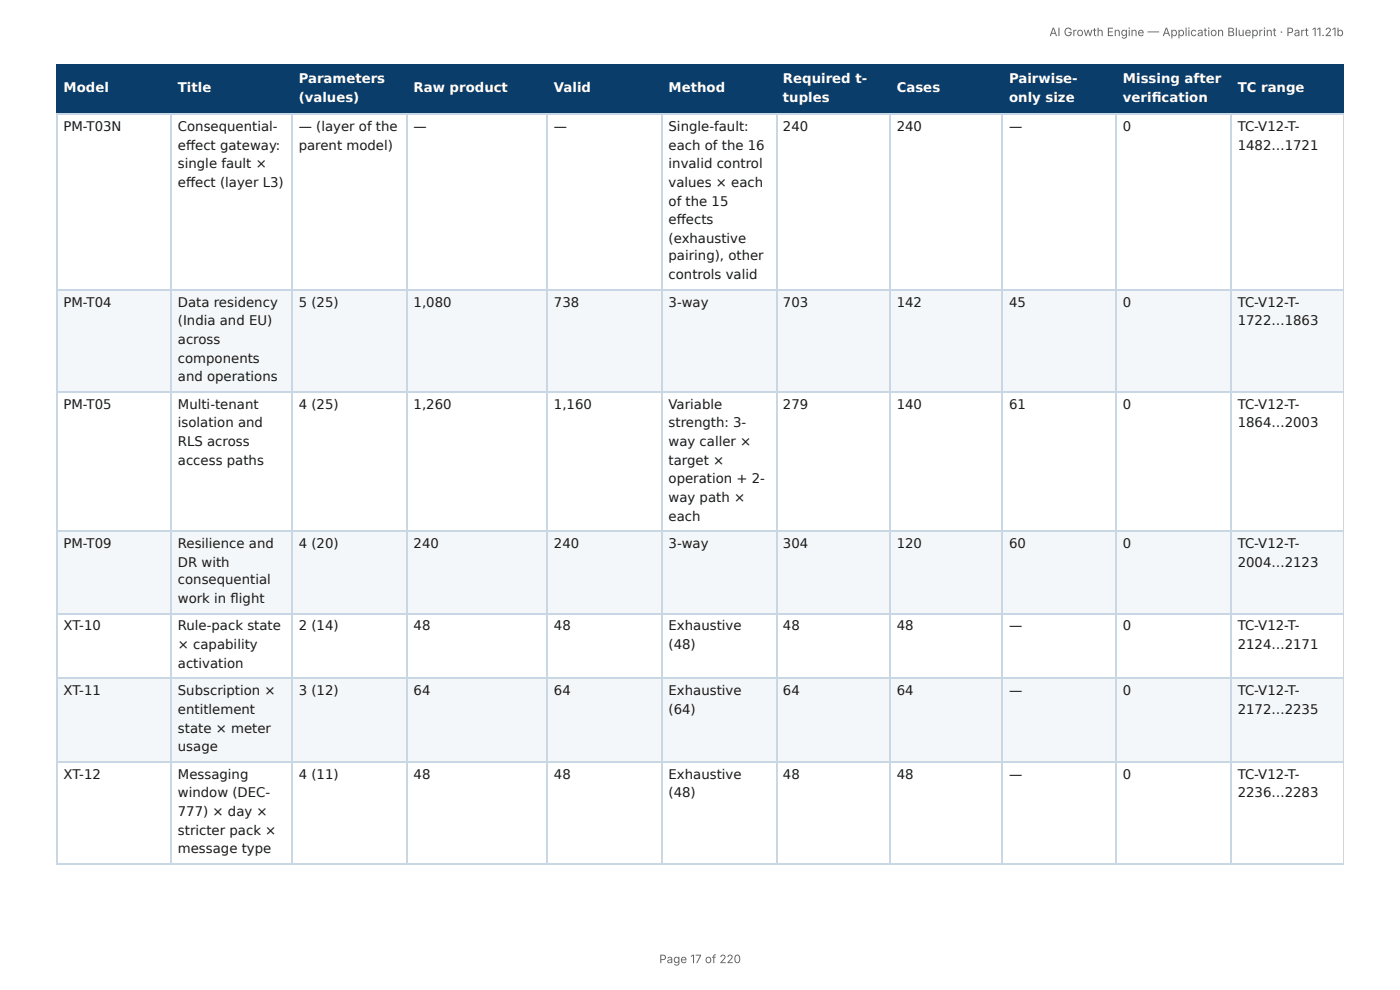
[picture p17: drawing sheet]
<svg xmlns="http://www.w3.org/2000/svg" width="297mm" height="210mm" viewBox="0 0 297 210" stroke-linecap="round" stroke-linejoin="round" font-family="sans-serif">
<defs><g id="words">
<g font-size="2.8" fill="#fff">
<text x="63.4" y="17.7">Parameters</text>
<text x="166.3" y="17.7">Required t-</text>
<text x="214.3" y="17.7">Pairwise-</text>
<text x="238.5" y="17.7">Missing after</text>
<text x="13.5" y="19.6">Model</text>
<text x="37.8" y="19.6">Title</text>
<text x="63.4" y="21.7">(values)</text>
<text x="87.8" y="19.6">Raw product</text>
<text x="117.7" y="19.6">Valid</text>
<text x="142" y="19.6">Method</text>
<text x="166.3" y="21.7">tuples</text>
<text x="190.5" y="19.6">Cases</text>
<text x="214.3" y="21.7">only size</text>
<text x="238.5" y="21.7">verifi cation</text>
<text x="262.9" y="19.6">TC range</text>
</g>
<g font-size="2.8" fill="#1a1a1a">
<text x="13.5" y="27.8">PM-T03N</text>
<text x="37.8" y="27.8">Consequential-</text>
<text x="63.4" y="27.8">— (layer of the</text>
<text x="87.8" y="27.8">—</text>
<text x="117.7" y="27.8">—</text>
<text x="142" y="27.8">Single-fault:</text>
<text x="166.3" y="27.8">240</text>
<text x="190.5" y="27.8">240</text>
<text x="214.3" y="27.8">—</text>
<text x="238.5" y="27.8">0</text>
<text x="262.9" y="27.8">TC-V12-T-</text>
<text x="37.8" y="31.8">eff ect gateway:</text>
<text x="37.8" y="35.7">single fault ×</text>
<text x="63.4" y="31.8">parent model)</text>
<text x="142" y="31.8">each of the 16</text>
<text x="142" y="35.7">invalid control</text>
<text x="262.9" y="31.8">1482…1721</text>
<text x="37.8" y="39.7">eff ect (layer L3)</text>
<text x="142" y="39.7">values × each</text>
<text x="142" y="43.7">of the 15</text>
<text x="142" y="47.6">eff ects</text>
<text x="142" y="51.6">(exhaustive</text>
<text x="142" y="55.3">pairing), other</text>
<text x="142" y="59.3">controls valid</text>
<text x="13.5" y="65.1">PM-T04</text>
<text x="37.8" y="65.1">Data residency</text>
<text x="63.4" y="65.1">5 (25)</text>
<text x="87.8" y="65.1">1,080</text>
<text x="117.7" y="65.1">738</text>
<text x="142" y="65.1">3-way</text>
<text x="166.3" y="65.1">703</text>
<text x="190.5" y="65.1">142</text>
<text x="214.3" y="65.1">45</text>
<text x="238.5" y="65.1">0</text>
<text x="262.9" y="65.1">TC-V12-T-</text>
<text x="37.8" y="69.1">(India and EU)</text>
<text x="262.9" y="69.1">1722…1863</text>
<text x="37.8" y="73">across</text>
<text x="37.8" y="77">components</text>
<text x="37.8" y="81">and operations</text>
<text x="13.5" y="86.8">PM-T05</text>
<text x="37.8" y="86.8">Multi-tenant</text>
<text x="63.4" y="86.8">4 (25)</text>
<text x="87.8" y="86.8">1,260</text>
<text x="117.7" y="86.8">1,160</text>
<text x="142" y="86.8">Variable</text>
<text x="166.3" y="86.8">279</text>
<text x="190.5" y="86.8">140</text>
<text x="214.3" y="86.8">61</text>
<text x="238.5" y="86.8">0</text>
<text x="262.9" y="86.8">TC-V12-T-</text>
<text x="37.8" y="90.8">isolation and</text>
<text x="37.8" y="94.7">RLS across</text>
<text x="142" y="90.8">strength: 3-</text>
<text x="142" y="94.7">way caller ×</text>
<text x="262.9" y="90.8">1864…2003</text>
<text x="37.8" y="98.7">access paths</text>
<text x="142" y="98.7">target ×</text>
<text x="142" y="102.7">operation + 2-</text>
<text x="142" y="106.6">way path ×</text>
<text x="142" y="110.6">each</text>
<text x="13.5" y="116.4">PM-T09</text>
<text x="37.8" y="116.4">Resilience and</text>
<text x="63.4" y="116.4">4 (20)</text>
<text x="87.8" y="116.4">240</text>
<text x="117.7" y="116.4">240</text>
<text x="142" y="116.4">3-way</text>
<text x="166.3" y="116.4">304</text>
<text x="190.5" y="116.4">120</text>
<text x="214.3" y="116.4">60</text>
<text x="238.5" y="116.4">0</text>
<text x="262.9" y="116.4">TC-V12-T-</text>
<text x="37.8" y="120.4">DR with</text>
<text x="37.8" y="124.1">consequential</text>
<text x="262.9" y="120.4">2004…2123</text>
<text x="37.8" y="128.1">work in fl ight</text>
<text x="13.5" y="133.9">XT-10</text>
<text x="37.8" y="133.9">Rule-pack state</text>
<text x="37.8" y="137.8">× capability</text>
<text x="63.4" y="133.9">2 (14)</text>
<text x="87.8" y="133.9">48</text>
<text x="117.7" y="133.9">48</text>
<text x="142" y="133.9">Exhaustive</text>
<text x="142" y="137.8">(48)</text>
<text x="166.3" y="133.9">48</text>
<text x="190.5" y="133.9">48</text>
<text x="214.3" y="133.9">—</text>
<text x="238.5" y="133.9">0</text>
<text x="262.9" y="133.9">TC-V12-T-</text>
<text x="262.9" y="137.8">2124…2171</text>
<text x="37.8" y="141.8">activation</text>
<text x="13.5" y="147.6">XT-11</text>
<text x="37.8" y="147.6">Subscription ×</text>
<text x="63.4" y="147.6">3 (12)</text>
<text x="87.8" y="147.6">64</text>
<text x="117.7" y="147.6">64</text>
<text x="142" y="147.6">Exhaustive</text>
<text x="166.3" y="147.6">64</text>
<text x="190.5" y="147.6">64</text>
<text x="214.3" y="147.6">—</text>
<text x="238.5" y="147.6">0</text>
<text x="262.9" y="147.6">TC-V12-T-</text>
<text x="37.8" y="151.6">entitlement</text>
<text x="37.8" y="155.6">state × meter</text>
<text x="142" y="151.6">(64)</text>
<text x="262.9" y="151.6">2172…2235</text>
<text x="37.8" y="159.5">usage</text>
<text x="13.5" y="165.4">XT-12</text>
<text x="37.8" y="165.4">Messaging</text>
<text x="63.4" y="165.4">4 (11)</text>
<text x="87.8" y="165.4">48</text>
<text x="117.7" y="165.4">48</text>
<text x="142" y="165.4">Exhaustive</text>
<text x="166.3" y="165.4">48</text>
<text x="190.5" y="165.4">48</text>
<text x="214.3" y="165.4">—</text>
<text x="238.5" y="165.4">0</text>
<text x="262.9" y="165.4">TC-V12-T-</text>
<text x="37.8" y="169.3">window (DEC-</text>
<text x="37.8" y="173.3">777) × day ×</text>
<text x="142" y="169.3">(48)</text>
<text x="262.9" y="169.3">2236…2283</text>
<text x="37.8" y="177.3">stricter pack ×</text>
<text x="37.8" y="181.2">message type</text>
</g>
<g font-size="2.5" fill="#666">
<text x="222.9" y="7.7">AI Growth Engine — Application Blueprint · Part 11.21b</text>
<text x="140" y="204.5">Page 17 of 220</text>
</g>
</g></defs>
<g fill="#0b3d6b">
<path d="M12.2 14h24v10.1h-24z"/>
<path d="M36.2 14h25.7v10.1h-25.7z"/>
<path d="M61.9 14h24.6v10.1h-24.6z"/>
<path d="M86.5 14h29.7v10.1h-29.7z"/>
<path d="M116.2 14h24.3v10.1h-24.3z"/>
<path d="M140.5 14h24.3v10.1h-24.3z"/>
<path d="M164.8 14h24.1v10.1h-24.1z"/>
<path d="M188.9 14h24.1v10.1h-24.1z"/>
<path d="M213 14h24.1v10.1h-24.1z"/>
<path d="M237.1 14h24.3v10.1h-24.3z"/>
<path d="M261.4 14h24v10.1h-24z"/>
</g>
<g fill="#f4f7fa">
<path d="M12.2 61.6h24v21.7h-24z"/>
<path d="M36.2 61.6h25.7v21.7h-25.7z"/>
<path d="M61.9 61.6h24.6v21.7h-24.6z"/>
<path d="M86.5 61.6h29.7v21.7h-29.7z"/>
<path d="M116.2 61.6h24.3v21.7h-24.3z"/>
<path d="M140.5 61.6h24.3v21.7h-24.3z"/>
<path d="M164.8 61.6h24.1v21.7h-24.1z"/>
<path d="M188.9 61.6h24.1v21.7h-24.1z"/>
<path d="M213 61.6h24.1v21.7h-24.1z"/>
<path d="M237.1 61.6h24.3v21.7h-24.3z"/>
<path d="M261.4 61.6h24v21.7h-24z"/>
<path d="M12.2 112.7h24v17.7h-24z"/>
<path d="M36.2 112.7h25.7v17.7h-25.7z"/>
<path d="M61.9 112.7h24.6v17.7h-24.6z"/>
<path d="M86.5 112.7h29.7v17.7h-29.7z"/>
<path d="M116.2 112.7h24.3v17.7h-24.3z"/>
<path d="M140.5 112.7h24.3v17.7h-24.3z"/>
<path d="M164.8 112.7h24.1v17.7h-24.1z"/>
<path d="M188.9 112.7h24.1v17.7h-24.1z"/>
<path d="M213 112.7h24.1v17.7h-24.1z"/>
<path d="M237.1 112.7h24.3v17.7h-24.3z"/>
<path d="M261.4 112.7h24v17.7h-24z"/>
<path d="M12.2 144.2h24v17.5h-24z"/>
<path d="M36.2 144.2h25.7v17.5h-25.7z"/>
<path d="M61.9 144.2h24.6v17.5h-24.6z"/>
<path d="M86.5 144.2h29.7v17.5h-29.7z"/>
<path d="M116.2 144.2h24.3v17.5h-24.3z"/>
<path d="M140.5 144.2h24.3v17.5h-24.3z"/>
<path d="M164.8 144.2h24.1v17.5h-24.1z"/>
<path d="M188.9 144.2h24.1v17.5h-24.1z"/>
<path d="M213 144.2h24.1v17.5h-24.1z"/>
<path d="M237.1 144.2h24.3v17.5h-24.3z"/>
<path d="M261.4 144.2h24v17.5h-24z"/>
</g>
<g fill="none" stroke="#0b3d6b" stroke-width=".26">
<path d="M11.9 13.9h273.5M12 13.8v10.5M36.4 13.8v10.5M62 13.8v10.5M86.4 13.8v10.5M116.3 13.8v10.5M140.6 13.8v10.5M165 13.8v10.5M189 13.8v10.5M212.9 13.8v10.5M236.9 13.8v10.5M261.5 13.8v10.5"/>
<path d="M11.9 24.2h273.5"/>
</g>
<path d="M285.3 13.8v10.5" fill="none" stroke="#0b3d6b" stroke-width=".21"/>
<g fill="none" stroke="#c9d6e3" stroke-width=".26">
<path d="M11.9 24.2h273.5M12 24.3v159.1M36.4 24.3v159.1M62 24.3v159.1M86.4 24.3v159.1M116.3 24.3v159.1M140.6 24.3v159.1M165 24.3v159.1M189 24.3v159.1M212.9 24.3v159.1M236.9 24.3v159.1M261.5 24.3v159.1"/>
<path d="M11.9 61.5h273.5M11.9 83.2h273.5M11.9 112.8h273.5M11.9 130.3h273.5M11.9 144.1h273.5M11.9 161.8h273.5M11.9 183.5h273.5"/>
</g>
<path d="M285.3 24.3v159.1" fill="none" stroke="#c9d6e3" stroke-width=".21"/>
<use href="#words"/>
</svg>
